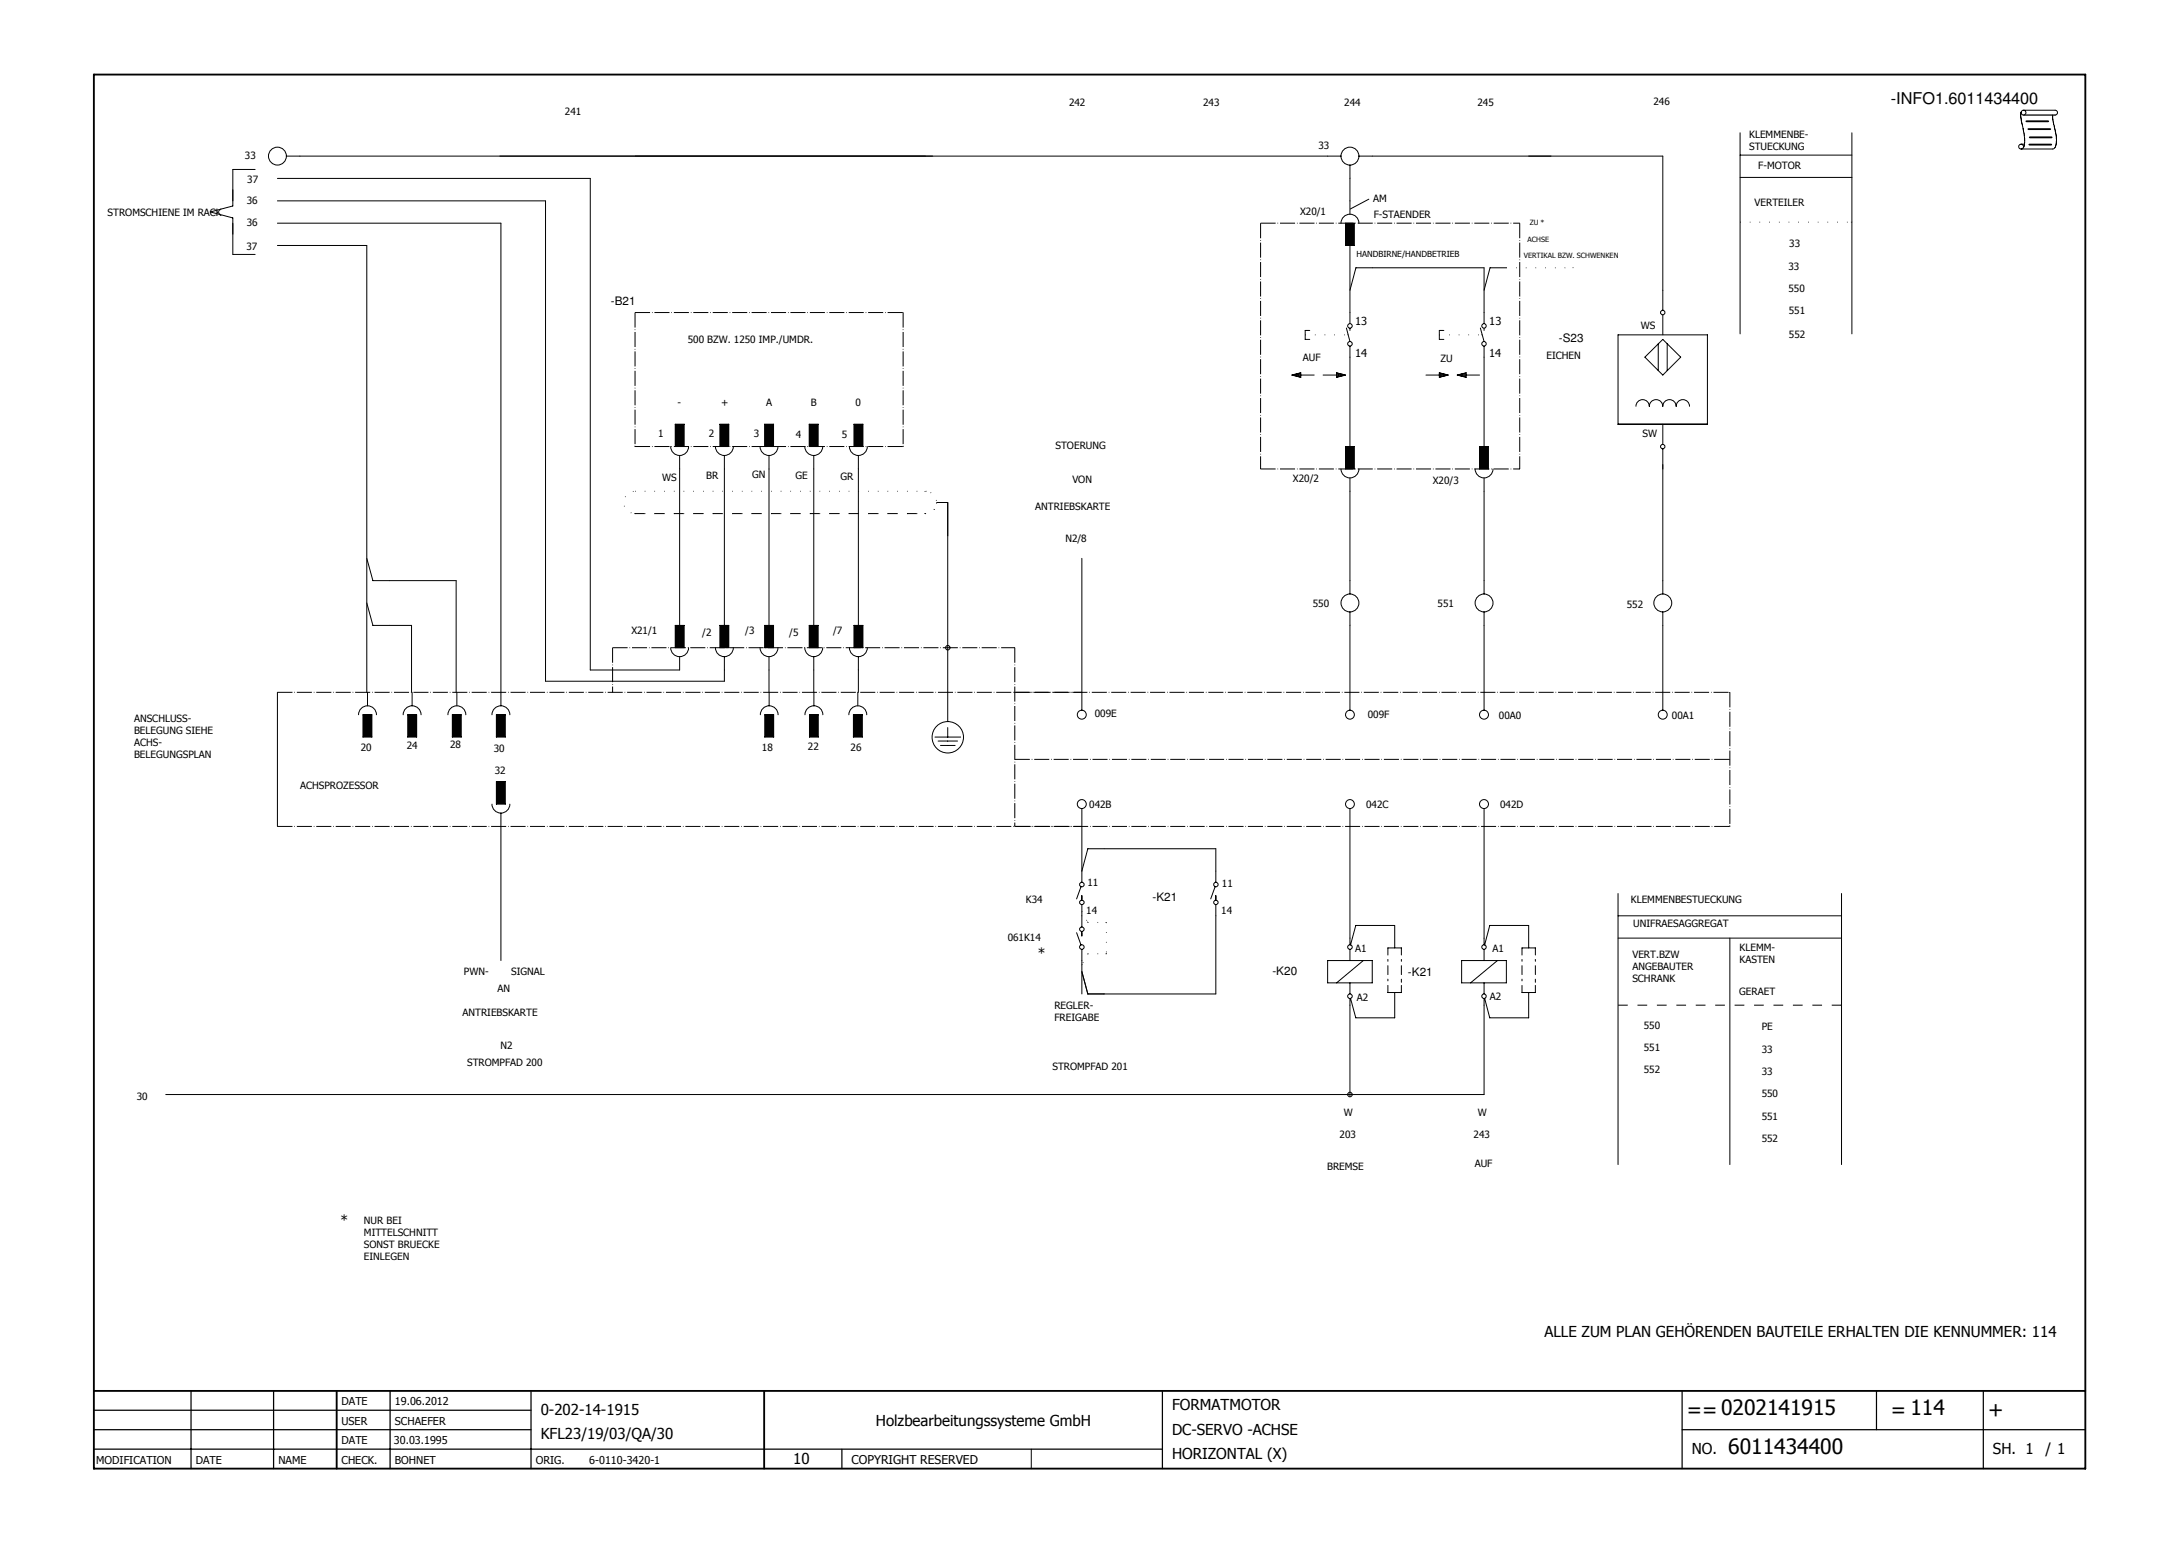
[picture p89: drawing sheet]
<svg xmlns="http://www.w3.org/2000/svg" width="297mm" height="211mm" viewBox="0 0 297 211" stroke-linecap="round" stroke-linejoin="round" font-family="sans-serif">
<defs><g id="words">
<g font-size="2.9">
<text x="230" y="193.2">==0202141915</text>
<text x="257.8" y="193.2">= 114</text>
<text x="271" y="193.2">+</text>
<text x="235.6" y="198.2">6011434400</text>
</g>
<text font-size="2.2" x="257.8" y="14.2">-INFO1.6011434400</text>
<g font-size="2.1">
<text x="210.5" y="182.3">ALLE ZUM PLAN GEHÖRENDEN BAUTEILE ERHALTEN DIE KENNUMMER: 114</text>
<text x="73.7" y="192.9">0-202-14-1915</text>
<text x="73.7" y="196.2">KFL23/19/03/QA/30</text>
<text x="119.4" y="194.4">Holzbearbeitungssysteme GmbH</text>
<text x="159.8" y="192.2">FORMATMOTOR</text>
<text x="159.8" y="195.5">DC-SERVO -ACHSE</text>
<text x="108.1" y="199.5">10</text>
<text x="159.8" y="198.9">HORIZONTAL (X)</text>
<text x="230.6" y="198.2">NO.</text>
<text x="271.7" y="198.2">SH. 1</text>
<text x="278.8" y="198.2">/ 1</text>
</g>
<g font-size="1.9">
<text x="141.5" y="130.6">*</text>
<text x="46.4" y="167">*</text>
</g>
<text font-size="1.7" x="116.1" y="199.5">COPYRIGHT RESERVED</text>
<g font-size="1.6">
<text x="83.3" y="41.5">-B21</text>
<text x="212.5" y="46.7">-S23</text>
<text x="157.1" y="122.8">-K21</text>
<text x="173.4" y="133">-K20</text>
<text x="191.9" y="133.1">-K21</text>
</g>
<g font-size="1.5">
<text x="184.7" y="44.3">13</text>
<text x="203" y="44.3">13</text>
<text x="184.7" y="48.7">14</text>
<text x="203" y="48.7">14</text>
<text x="46.6" y="191.6">DATE</text>
<text x="53.8" y="191.6">19.06.2012</text>
<text x="46.6" y="194.2">USER</text>
<text x="46.6" y="196.9">DATE</text>
<text x="53.7" y="196.9">30.03.1995</text>
<text x="53.8" y="194.2">SCHAEFER</text>
<text x="13.1" y="199.5">MODIFICATION</text>
<text x="26.7" y="199.5">DATE</text>
<text x="38" y="199.5">NAME</text>
<text x="46.6" y="199.5">CHECK.</text>
<text x="53.8" y="199.5">BOHNET</text>
<text x="73" y="199.5">ORIG.</text>
<text x="80.3" y="199.5">6-0110-3420-1</text>
</g>
<g font-size="1.4">
<text x="77" y="15.7">241</text>
<text x="145.7" y="14.5">242</text>
<text x="164" y="14.5">243</text>
<text x="183.2" y="14.5">244</text>
<text x="201.4" y="14.4">245</text>
<text x="225.4" y="14.3">246</text>
<text x="33.4" y="21.6">33</text>
<text x="179.7" y="20.3">33</text>
<text x="238.4" y="18.8">KLEMMENBE-</text>
<text x="238.4" y="20.4">STUECKUNG</text>
<text x="239.7" y="23.1">F-MOTOR</text>
<text x="14.7" y="29.4">STROMSCHIENE IM RACK</text>
<text x="33.6" y="27.8">36</text>
<text x="33.7" y="24.9">37</text>
<text x="177.2" y="29.3">X20/1</text>
<text x="187.2" y="27.5">AM</text>
<text x="187.3" y="29.8">F-STAENDER</text>
<text x="239.2" y="28">VERTEILER</text>
<text x="33.6" y="34.1">37</text>
<text x="33.6" y="30.9">36</text>
<text x="243.9" y="33.6">33</text>
<text x="243.8" y="36.8">33</text>
<text x="243.8" y="39.8">550</text>
<text x="93.8" y="46.8">500 BZW. 1250 IMP./UMDR.</text>
<text x="223.7" y="44.8">WS</text>
<text x="243.8" y="42.9">551</text>
<text x="243.9" y="46">552</text>
<text x="177.6" y="49.2">AUF</text>
<text x="196.4" y="49.4">ZU</text>
<text x="210.8" y="48.9">EICHEN</text>
<text x="89.7" y="59.6">1</text>
<text x="92.3" y="55.3">-</text>
<text x="96.6" y="59.5">2</text>
<text x="98.3" y="55.4">+</text>
<text x="102.8" y="59.6">3</text>
<text x="104.4" y="55.3">A</text>
<text x="108.5" y="59.7">4</text>
<text x="110.5" y="55.3">B</text>
<text x="114.8" y="59.6">5</text>
<text x="116.6" y="55.3">0</text>
<text x="223.9" y="59.6">SW</text>
<text x="90.3" y="65.6">WS</text>
<text x="96.3" y="65.3">BR</text>
<text x="102.5" y="65.2">GN</text>
<text x="108.4" y="65.3">GE</text>
<text x="114.6" y="65.4">GR</text>
<text x="143.9" y="61.1">STOERUNG</text>
<text x="146.2" y="65.8">VON</text>
<text x="176.3" y="65.7">X20/2</text>
<text x="141.1" y="69.5">ANTRIEBSKARTE</text>
<text x="195.3" y="66">X20/3</text>
<text x="145.2" y="73.9">N2/8</text>
<text x="179" y="82.8">550</text>
<text x="196" y="82.8">551</text>
<text x="221.8" y="82.9">552</text>
<text x="86.1" y="86.5">X21/1</text>
<text x="95.7" y="86.7">/2</text>
<text x="101.6" y="86.5">/3</text>
<text x="107.6" y="86.7">/5</text>
<text x="113.6" y="86.5">/7</text>
<text x="18.3" y="98.5">ANSCHLUSS-</text>
<text x="18.3" y="100.1">BELEGUNG SIEHE</text>
<text x="18.3" y="101.7">ACHS-</text>
<text x="61.4" y="102">28</text>
<text x="149.2" y="97.8">009E</text>
<text x="186.5" y="97.8">009F</text>
<text x="204.3" y="98">00A0</text>
<text x="227.9" y="98">00A1</text>
<text x="18.3" y="103.4">BELEGUNGSPLAN</text>
<text x="40.9" y="107.5">ACHSPROZESSOR</text>
<text x="49.2" y="102.4">20</text>
<text x="55.4" y="102.1">24</text>
<text x="67.3" y="102.5">30</text>
<text x="67.5" y="105.5">32</text>
<text x="103.9" y="102.3">18</text>
<text x="110.1" y="102.2">22</text>
<text x="115.9" y="102.4">26</text>
<text x="148.5" y="110.1">042B</text>
<text x="186.2" y="110.2">042C</text>
<text x="204.5" y="110.2">042D</text>
<text x="139.8" y="123.1">K34</text>
<text x="148.1" y="124.5">14</text>
<text x="148.3" y="120.8">11</text>
<text x="166.5" y="124.6">14</text>
<text x="166.6" y="120.8">11</text>
<text x="222.3" y="123.1">KLEMMENBESTUECKUNG</text>
<text x="137.4" y="128.2">061K14</text>
<text x="184.7" y="129.8">A1</text>
<text x="203.5" y="129.8">A1</text>
<text x="222.5" y="130.6">VERT.BZW</text>
<text x="222.6" y="126.4">UNIFRAESAGGREGAT</text>
<text x="237.1" y="129.6">KLEMM-</text>
<text x="237.1" y="131.3">KASTEN</text>
<text x="63.2" y="132.9">PWN-</text>
<text x="67.8" y="135.2">AN</text>
<text x="69.7" y="132.9">SIGNAL</text>
<text x="143.7" y="137.5">REGLER-</text>
<text x="185" y="136.5">A2</text>
<text x="203.1" y="136.3">A2</text>
<text x="222.5" y="132.2">ANGEBAUTER</text>
<text x="222.5" y="133.9">SCHRANK</text>
<text x="237.1" y="135.6">GERAET</text>
<text x="63.1" y="138.6">ANTRIEBSKARTE</text>
<text x="68.2" y="143">N2</text>
<text x="143.7" y="139.1">FREIGABE</text>
<text x="224.1" y="140.2">550</text>
<text x="224.1" y="143.3">551</text>
<text x="240.2" y="140.4">PE</text>
<text x="240.2" y="143.5">33</text>
<text x="18.6" y="149.9">30</text>
<text x="63.7" y="145.3">STROMPFAD 200</text>
<text x="143.5" y="145.8">STROMPFAD 201</text>
<text x="224.1" y="146.3">552</text>
<text x="240.2" y="146.5">33</text>
<text x="240.2" y="149.6">550</text>
<text x="182.6" y="155.1">203</text>
<text x="183.2" y="152.2">W</text>
<text x="200.9" y="155.1">243</text>
<text x="201.5" y="152.2">W</text>
<text x="240.2" y="152.6">551</text>
<text x="240.2" y="155.7">552</text>
<text x="180.9" y="159.4">BREMSE</text>
<text x="201" y="159.1">AUF</text>
<text x="49.6" y="166.8">NUR BEI</text>
<text x="49.6" y="168.4">MITTELSCHNITT</text>
<text x="49.6" y="170.1">SONST BRUECKE</text>
<text x="49.6" y="171.7">EINLEGEN</text>
</g>
<text font-size="1.1" x="184.9" y="35">HANDBIRNE/HANDBETRIEB</text>
<g font-size="1">
<text x="207.7" y="35.2">VERTIKAL BZW. SCHWENKEN</text>
<text x="208.2" y="33">ACHSE</text>
<text x="208.5" y="30.7">ZU *</text>
</g>
</g></defs>
<path d="M203 10l-190.4 190.4M12.7 112.2l125.9 88.2" fill="none" stroke="#fff" stroke-width=".14"/>
<path d="M12.8 10.2h271.5v190h-271.5zM12.8 189.6h271.5M45.9 189.6v10.6M104.2 189.6v10.6" fill="none" stroke="#010101" stroke-width=".25"/>
<g fill="none" stroke="#010101" stroke-width=".17">
<path d="M12.8 194.9h59.6M12.8 192.2h59.6M12.8 197.5h145.7M26 189.6v10.6M37.3 189.6v10.6M53.2 189.6v10.6M72.4 189.6v10.6M114.8 197.5v2.7M158.5 189.6v10.6M229.3 194.9h55M229.3 189.6v10.6M255.8 189.6v5.3"/>
<path d="M270.4 189.6v10.6"/>
</g>
<path d="M67.7 106.6h1.2v3h-1.2zM140.6 197.5v2.7" fill="none" stroke="#010101" stroke-width=".14"/>
<path d="M67.7 106.6h1.2v3h-1.2z" fill="#010101"/>
<path d="M50 76.1l.8 3.1h2.3M50 82.2l.8 3.1h2.3M67.1 109.6a1.22 1.22 0 0 0 1.2 1.2 1.22 1.22 0 0 0 1.2-1.2M68.3 110.8v1.9" fill="none" stroke="#010101" stroke-width=".14"/>
<path d="M171.8 30.4v33.5" fill="none" stroke="#010101" stroke-width=".14" stroke-dasharray="2.1 .3 .1 .3" stroke-linecap="butt"/>
<path d="M171.8 63.8h.1l-.1 .2z" fill="#010101"/>
<path d="M22.6 149.2h179.7" fill="none" stroke="#010101" stroke-width=".14"/>
<path d="M171.8 30.4h35.4" fill="none" stroke="#010101" stroke-width=".14" stroke-dasharray="2.1 .3 .1 .3" stroke-linecap="butt"/>
<path d="M207.1 30.4h.1l-.1 .1z" fill="#010101"/>
<g fill="none" stroke="#010101" stroke-width=".14">
<path d="M34.8 23.1h-3.1v5l-3 .8 3 .8v5h3.1M98.1 57.8h1.2v3.1h-1.2zM176.1 51.1l1.2-.3v.6zM176.3 51.1v.1M176.4 51v.2M176.6 51v.2M176.7 51v.3M176.9 50.9v.4M177 50.9v.5M177.2 50.9v.5M177.3 51.1h1.8M180.4 51.1h1.8"/>
<path d="M182.2 50.8l1.2 .3-1.2 .3zM182.4 50.9v.5M182.5 50.9v.5M182.6 50.9v.4M182.8 51v.3M183 51v.2M183.1 51v.2M183.3 51.1v.1M194.4 51.1h1.8M196.2 50.8l1.2 .3-1.2 .3zM196.4 50.9v.5M196.5 50.9v.5"/>
<path d="M196.7 50.9v.4M196.8 51v.3M197 51v.2M197.1 51v.2M197.3 51.1v.1M198.6 51.1l1.3-.3v.6zM198.8 51.1v.1M199 51v.2M199.1 51v.2M199.2 51v.3M199.4 50.9v.4M199.6 50.9v.5"/>
<path d="M199.7 50.9v.5M199.9 51.1h1.8M146.8 127.1l.6 1.7M147.5 124.8v1.6M147.5 127v.6M147.5 129.4v1.5M181 130.9h6.1v3.1h-6.1zM184 127.9v.9M184 129.4v1.5M184 134v1.5M184 136.1v.9M184.1 128.8l.7-2.6h5.3v3"/>
<path d="M185.8 130.9l-3.6 3.1M189.2 130.2v-1h1.8v1M189.2 134.3v1h1.8v-1M189.2 130.8v.2M189.2 131.6v1.3M189.2 133.5v.2M190.1 135.3v3.4h-5.3l-.7-2.6M191 130.8v.2M191 131.6v1.3M191 133.5v.4M199.2 130.9h6.1v3.1h-6.1zM202.3 127.9v.9"/>
<path d="M202.3 129.4v1.5M202.3 134v1.5M202.3 136.1v.9M202.4 128.8l.7-2.6h5.3v3M204.1 130.9l-3.6 3.1M207.5 134.3v1h1.8v-1M207.5 130.2v-1h1.8v1M207.5 130.8v.2M207.5 131.6v1.3M207.5 133.5v.2M208.4 135.3v3.4h-5.3l-.7-2.6M209.3 130.8v.2"/>
<path d="M209.3 131.6v1.3M209.3 133.5v.4"/>
<circle cx="147.5" cy="129.1" r=".31"/>
<circle cx="147.5" cy="126.7" r=".31"/>
<circle cx="184" cy="129.1" r=".31"/>
<circle cx="184" cy="135.8" r=".31"/>
<circle cx="202.3" cy="129.1" r=".3"/>
<circle cx="202.3" cy="135.8" r=".3"/>
</g>
<path d="M98.1 57.8h1.2v3.1h-1.2z" fill="#010101"/>
<path d="M37.8 24.3h42.7M92 57.8h1.3v3.1h-1.3zM92.6 62.1v1.8M97.5 60.9a1.22 1.22 0 0 0 1.2 1.2 1.22 1.22 0 0 0 1.3-1.2M98.7 62.1v1.8" fill="none" stroke="#010101" stroke-width=".14"/>
<path d="M92 57.8h1.3v3.1h-1.3z" fill="#010101"/>
<path d="M37.8 27.4h36.6M184 24.3v3.1M104.2 57.8h1.2v3.1h-1.2zM91.4 60.9a1.22 1.22 0 0 0 1.2 1.2 1.22 1.22 0 0 0 1.3-1.2" fill="none" stroke="#010101" stroke-width=".14"/>
<path d="M104.2 57.8h1.2v3.1h-1.2z" fill="#010101"/>
<path d="M37.8 30.4h30.5M184 33.5v9.1M110.3 57.8h1.2v3.1h-1.2zM184 48.7v12.2M103.6 60.9a1.22 1.22 0 0 0 1.2 1.2 1.22 1.22 0 0 0 1.2-1.2M104.8 62.1v1.8" fill="none" stroke="#010101" stroke-width=".14"/>
<path d="M110.3 57.8h1.2v3.1h-1.2z" fill="#010101"/>
<path d="M37.8 33.5h12.2M116.4 57.8h1.2v3.1h-1.2zM109.7 60.9a1.22 1.22 0 0 0 1.2 1.2 1.22 1.22 0 0 0 1.3-1.2M110.9 62.1v1.8M115.8 60.9a1.22 1.22 0 0 0 1.2 1.2 1.22 1.22 0 0 0 1.2-1.2M117 62.1v1.8M184 67v12.2" fill="none" stroke="#010101" stroke-width=".14"/>
<path d="M116.4 57.8h1.2v3.1h-1.2z" fill="#010101"/>
<path d="M37.8 94.4v18.3M92 85.3h1.3v3h-1.3zM92.6 89.5v1.8M184 85.3v9.1" fill="none" stroke="#010101" stroke-width=".14"/>
<path d="M92 85.3h1.3v3h-1.3z" fill="#010101"/>
<path d="M91.4 88.3a1.22 1.22 0 0 0 1.2 1.2 1.22 1.22 0 0 0 1.3-1.2M98.1 85.3h1.2v3h-1.2zM184 112.7v15.2" fill="none" stroke="#010101" stroke-width=".14"/>
<path d="M98.1 85.3h1.2v3h-1.2z" fill="#010101"/>
<path d="M97.5 88.3a1.22 1.22 0 0 0 1.2 1.2 1.22 1.22 0 0 0 1.3-1.2M98.7 89.5v1.8" fill="none" stroke="#010101" stroke-width=".14"/>
<path d="M37.8 94.4h109.7" fill="none" stroke="#010101" stroke-width=".14" stroke-dasharray="2.1 .3 .1 .3" stroke-linecap="butt"/>
<path d="M147.3 94.3l.2 .1h-.2z" fill="#010101"/>
<path d="M110.3 85.3h1.2v3h-1.2z" fill="none" stroke="#010101" stroke-width=".14"/>
<path d="M110.3 85.3h1.2v3h-1.2z" fill="#010101"/>
<path d="M109.7 88.3a1.22 1.22 0 0 0 1.2 1.2 1.22 1.22 0 0 0 1.3-1.2M110.9 89.5v1.8M184 137v12.4" fill="none" stroke="#010101" stroke-width=".14"/>
<path d="M37.8 112.7h109.7" fill="none" stroke="#010101" stroke-width=".14" stroke-dasharray="2.1 .3 .1 .3" stroke-linecap="butt"/>
<path d="M147.3 112.6l.2 .1h-.2z" fill="#010101"/>
<path d="M104.2 85.3h1.2v3h-1.2zM104.8 89.5v1.8" fill="none" stroke="#010101" stroke-width=".14"/>
<path d="M104.2 85.3h1.2v3h-1.2z" fill="#010101"/>
<path d="M40.9 21.3h86.2M103.6 88.3a1.22 1.22 0 0 0 1.2 1.2 1.22 1.22 0 0 0 1.2-1.2M115.8 88.3a1.22 1.22 0 0 0 1.2 1.2 1.22 1.22 0 0 0 1.2-1.2M116.4 85.3h1.2v3h-1.2zM117 89.5v1.8" fill="none" stroke="#010101" stroke-width=".14"/>
<path d="M116.4 85.3h1.2v3h-1.2z" fill="#010101"/>
<g fill="none" stroke="#010101" stroke-width=".14">
<path d="M104.2 97.4h1.3v3.1h-1.3z"/>
<circle cx="129.2" cy="88.3" r=".31"/>
</g>
<path d="M104.2 97.4h1.3v3.1h-1.3z" fill="#010101"/>
<path d="M103.6 97.4a1.21 1.21 0 0 1 1.3-1.2 1.21 1.21 0 0 1 1.2 1.2M104.8 94.4v1.8M110.3 97.4h1.3v3.1h-1.3z" fill="none" stroke="#010101" stroke-width=".14"/>
<path d="M110.3 97.4h1.3v3.1h-1.3z" fill="#010101"/>
<path d="M109.7 97.4a1.22 1.22 0 0 1 1.2-1.2 1.22 1.22 0 0 1 1.3 1.2M111 94.4v1.8M115.7 97.4a1.22 1.22 0 0 1 1.2-1.2 1.22 1.22 0 0 1 1.3 1.2M116.3 97.4h1.3v3.1h-1.3z" fill="none" stroke="#010101" stroke-width=".14"/>
<path d="M116.3 97.4h1.3v3.1h-1.3z" fill="#010101"/>
<g fill="none" stroke="#010101" stroke-width=".14">
<path d="M50 33.5v60.9M68.1 21.3h58.1M68.3 30.4v64M74.4 27.4v65.5M80.5 24.3v67M186.6 27.1l-2.5 1.4M187.1 21.3h24.3M187.1 36.5h15.2v6.1M226.7 39.6v2.7M202.3 48.7v12.2M220.6 45.6h12.2v12.2h-12.2zM223 55.4a.91 .91 0 0 1 .9-.9 .91 .91 0 0 1 .9 .9 .92 .92 0 0 1 1-.9 .92 .92 0 0 1 .9 .9 .91 .91 0 0 1 .9-.9 .91 .91 0 0 1 .9 .9 .91 .91 0 0 1 .9-.9 .91 .91 0 0 1 .9 .9"/>
<path d="M224.2 48.7l2.5-2.4 2.4 2.4-2.4 2.4zM226.1 46.9v3.6M227.3 46.9v3.6M53.1 79.2h9.1v15.2M202.3 67v12.2M226.7 61.2v2.7M53.1 85.3h3v9.1M116.9 94.4v1.8M129.2 94.4v4M129.2 99.2v1.3M202.3 85.3v9.1M68.3 112.7v18.2"/>
<path d="M127.5 100.5h3.5M127.9 101h2.6M128.2 101.6h2M202.3 112.7v15.2M202.3 137v12.2"/>
<circle cx="226.7" cy="42.6" r=".3"/>
<circle cx="226.7" cy="60.9" r=".3"/>
<circle cx="129.2" cy="100.5" r="2.14"/>
</g>
<path d="M83.5 88.3h54.8" fill="none" stroke="#010101" stroke-width=".14" stroke-dasharray="2.1 .3 .1 .3" stroke-linecap="butt"/>
<path d="M138.2 88.3h.2h-.2z" fill="#010101"/>
<path d="M205.3 36.5h9.2" fill="none" stroke="#010101" stroke-width=".14" stroke-dasharray=".1 1.2 .1 1.2" stroke-linecap="butt"/>
<path d="M214.4 36.5h.1h-.1z" fill="#010101"/>
<path d="M83.5 88.3v6.1" fill="none" stroke="#010101" stroke-width=".14" stroke-dasharray="2.1 .3 .1 .3" stroke-linecap="butt"/>
<path d="M83.5 94.3v.1z" fill="#010101"/>
<path d="M171.8 63.9h35.4" fill="none" stroke="#010101" stroke-width=".14" stroke-dasharray="2.1 .3 .1 .3" stroke-linecap="butt"/>
<path d="M207.1 63.9h.1l-.1 .1z" fill="#010101"/>
<path d="M207.2 30.4v33.5" fill="none" stroke="#010101" stroke-width=".14" stroke-dasharray="2.1 .3 .1 .3" stroke-linecap="butt"/>
<path d="M207.1 63.8h.1v.2z" fill="#010101"/>
<path d="M86.6 42.6h36.5" fill="none" stroke="#010101" stroke-width=".14" stroke-dasharray="2.1 .3 .1 .3" stroke-linecap="butt"/>
<path d="M123 42.6h.2h-.2z" fill="#010101"/>
<path d="M86.6 42.6v18.3" fill="none" stroke="#010101" stroke-width=".14" stroke-dasharray="2.1 .3 .1 .3" stroke-linecap="butt"/>
<path d="M86.5 60.8h.1v.1z" fill="#010101"/>
<path d="M86.6 60.9h36.5" fill="none" stroke="#010101" stroke-width=".14" stroke-dasharray="2.1 .3 .1 .3" stroke-linecap="butt"/>
<path d="M123 60.8l.1 .1h-.1z" fill="#010101"/>
<path d="M208.4 21.3h18.3" fill="none" stroke="#010101" stroke-width=".14"/>
<path d="M86.6 67h39.6" fill="none" stroke="#010101" stroke-width=".14" stroke-dasharray=".1 1.2 .1 1.2" stroke-linecap="butt"/>
<path d="M126 66.9l.2 .1h-.2z" fill="#010101"/>
<path d="M86.4 67a1.52 1.52 0 0 0-1.4 1.6 1.52 1.52 0 0 0 1.6 1.4M86.4 70h.2" fill="none" stroke="#010101" stroke-width=".14" stroke-dasharray=".1 1.2 .1 1.2" stroke-linecap="butt"/>
<path d="M86.6 70h39.6" fill="none" stroke="#010101" stroke-width=".14" stroke-dasharray="1.3 1.3" stroke-linecap="butt"/>
<path d="M126 70h.2h-.2z" fill="#010101"/>
<path d="M86.6 70h39.6" fill="none" stroke="#010101" stroke-width=".14" stroke-dasharray=".1 1.2 .1 1.2" stroke-linecap="butt"/>
<path d="M126 70h.2h-.2z" fill="#010101"/>
<path d="M86.6 21.3h94.4M220.6 121.8v37M220.6 124.8h30.4M220.6 127.9h30.4" fill="none" stroke="#010101" stroke-width=".14"/>
<path d="M220.6 137h30.4" fill="none" stroke="#010101" stroke-width=".14" stroke-dasharray="1.3 1.3" stroke-linecap="butt"/>
<path d="M250.9 137h.2l-.2 .1z" fill="#010101"/>
<g fill="none" stroke="#010101" stroke-width=".14">
<path d="M275.5 15.3a6.9 6.9 0 0 0 .3 2.4v.2a3.6 3.6 0 0 1 0 2.2M275.5 19.7h.5M275.8 15h4.3a.33 .33 0 0 1 .4 .4 .33 .33 0 0 1-.4 .3M279.8 15.7l.2 1.2a5.3 5.3 0 0 1 .1 3.2l-.3 .2h-4.3M226.7 21.3v18.3M226.7 42.9v2.7M226.7 57.8v2.7M92.6 63.9v21.4M98.7 63.9v21.4M226.7 63.3v15.9M80.5 91.3h12.1M98.7 91.3v1.6h-24.3"/>
<path d="M226.7 85.3v9.1"/>
<circle cx="275.5" cy="20" r=".33"/>
<circle cx="275.8" cy="15.4" r=".33"/>
</g>
<path d="M275.9 15.7h4.3" fill="none" stroke="#010101" stroke-width=".17"/>
<path d="M276.2 16.5h3M276.5 17.6h3M276.6 19.7h3M276.7 18.7h3" fill="none" stroke="#010101" stroke-width=".25"/>
<path d="M235.8 94.4v18.3" fill="none" stroke="#010101" stroke-width=".14" stroke-dasharray="2.1 .3 .1 .3" stroke-linecap="butt"/>
<path d="M235.8 112.5h.1l-.1 .2z" fill="#010101"/>
<path d="M237.2 18.1v27.4M237.2 21.1h15.2M237.2 24.2h15.2M104.8 63.9v21.4M104.8 91.3v3.1M235.8 127.9v30.9" fill="none" stroke="#010101" stroke-width=".14"/>
<path d="M237.2 30.3h15.2" fill="none" stroke="#010101" stroke-width=".14" stroke-dasharray=".1 1.2 .1 1.2" stroke-linecap="butt"/>
<path d="M252.3 30.2l.2 .1h-.2z" fill="#010101"/>
<path d="M110.9 63.9v21.4M117 63.9v21.4M110.9 91.3v3.1M117 91.3v3.1" fill="none" stroke="#010101" stroke-width=".14"/>
<path d="M123.1 42.6v18.3" fill="none" stroke="#010101" stroke-width=".14" stroke-dasharray="2.1 .3 .1 .3" stroke-linecap="butt"/>
<path d="M123.1 60.8h.1l-.1 .1z" fill="#010101"/>
<path d="M126.2 70a1.52 1.52 0 0 0 1.5-1.5 1.52 1.52 0 0 0-1.5-1.5M126.2 70a1.53 1.53 0 0 0 1.5-1.5M126.3 67h-.1M127.7 68.6v-.1" fill="none" stroke="#010101" stroke-width=".14" stroke-dasharray=".1 1.2 .1 1.2" stroke-linecap="butt"/>
<path d="M127.7 68.5h1.5v25.9M251 121.8v37" fill="none" stroke="#010101" stroke-width=".14"/>
<path d="M138.2 94.4h97.6" fill="none" stroke="#010101" stroke-width=".14" stroke-dasharray="2.1 .3 .1 .3" stroke-linecap="butt"/>
<path d="M235.7 94.3l.1 .1h-.1z" fill="#010101"/>
<g fill="none" stroke="#010101" stroke-width=".14">
<path d="M252.4 18.1v27.4M147.5 94.4v2.4"/>
<circle cx="147.5" cy="97.4" r=".61"/>
</g>
<path d="M138.3 88.3v24.4" fill="none" stroke="#010101" stroke-width=".14" stroke-dasharray="2.1 .3 .1 .3" stroke-linecap="butt"/>
<path d="M138.3 112.5h.1l-.1 .2z" fill="#010101"/>
<g fill="none" stroke="#010101" stroke-width=".14">
<path d="M184 94.4v2.4"/>
<circle cx="184" cy="97.4" r=".6"/>
</g>
<path d="M138.3 103.5h97.5" fill="none" stroke="#010101" stroke-width=".14" stroke-dasharray="2.1 .3 .1 .3" stroke-linecap="butt"/>
<path d="M235.7 103.5h.2l-.2 .1z" fill="#010101"/>
<g fill="none" stroke="#010101" stroke-width=".14">
<path d="M202.3 94.4v2.4"/>
<circle cx="202.3" cy="97.4" r=".61"/>
</g>
<path d="M138.3 112.7h97.5" fill="none" stroke="#010101" stroke-width=".14" stroke-dasharray="2.1 .3 .1 .3" stroke-linecap="butt"/>
<path d="M235.7 112.6l.2 .1h-.2z" fill="#010101"/>
<g fill="none" stroke="#010101" stroke-width=".14">
<path d="M178.5 45h-.6v1.3h.6M183.5 44.7l.5 1.9M184 42.6v1.5M184 47.2v1.5M184 79.2v1.8M202.3 79.2v1.8M226.7 79.2v1.8M184 83.4v1.9M202.3 83.4v1.9M226.7 83.4v1.9M226.7 94.4v2.4M184 110.2v2.5"/>
<circle cx="184" cy="46.9" r=".31"/>
<circle cx="184" cy="82.2" r="1.22"/>
<circle cx="202.3" cy="82.2" r="1.22"/>
<circle cx="226.7" cy="97.4" r=".61"/>
<circle cx="226.7" cy="82.2" r="1.22"/>
<circle cx="184" cy="109.6" r=".6"/>
</g>
<path d="M177.9 45.6h5.9" fill="none" stroke="#010101" stroke-width=".14" stroke-dasharray=".1 1.2 .1 1.2" stroke-linecap="butt"/>
<path d="M183.7 45.6h.1l-.1 .1z" fill="#010101"/>
<g fill="none" stroke="#010101" stroke-width=".14">
<path d="M184 44.7v.3M196.2 45v1.3h.6M202.3 42.6v1.5M202.3 44.7v.3"/>
<circle cx="184" cy="44.4" r=".31"/>
<circle cx="202.3" cy="44.4" r=".3"/>
</g>
<path d="M196.2 45.6h5.9" fill="none" stroke="#010101" stroke-width=".14" stroke-dasharray=".1 1.2 .1 1.2" stroke-linecap="butt"/>
<path d="M201.9 45.6h.2l-.2 .1z" fill="#010101"/>
<g fill="none" stroke="#010101" stroke-width=".14">
<path d="M183.4 30.4h1.2v3.1h-1.2zM184 27.4v1.8M187.1 36.5h-2.3l-.8 3.1M205.3 36.5h-2.2l-.8 3.1M196.2 45h.6M201.8 44.7l.5 1.9M202.3 47.2v1.5"/>
<circle cx="202.3" cy="46.9" r=".3"/>
</g>
<path d="M183.4 30.4h1.2v3.1h-1.2z" fill="#010101"/>
<path d="M182.8 30.4a1.22 1.22 0 0 1 1.2-1.2 1.22 1.22 0 0 1 1.2 1.2M147.5 76.1v18.3M182.8 63.9a1.22 1.22 0 0 0 1.2 1.2 1.22 1.22 0 0 0 1.2-1.2M183.4 60.9h1.2v3h-1.2z" fill="none" stroke="#010101" stroke-width=".14"/>
<path d="M183.4 60.9h1.2v3h-1.2z" fill="#010101"/>
<path d="M184 65.1v1.9M201.1 63.9a1.22 1.22 0 0 0 1.2 1.2 1.22 1.22 0 0 0 1.2-1.2M201.7 60.9h1.2v3h-1.2zM147.5 112.7v6M147.5 130.9v4.6" fill="none" stroke="#010101" stroke-width=".14"/>
<path d="M201.7 60.9h1.2v3h-1.2z" fill="#010101"/>
<g fill="none" stroke="#010101" stroke-width=".14">
<path d="M181 21.3h1.8M184 22.5v1.8M185.2 21.3h1.9M202.3 65.1v1.9M147.5 110.2v2.5"/>
<circle cx="184" cy="21.3" r="1.22"/>
<circle cx="147.5" cy="109.6" r=".61"/>
</g>
<path d="M147.5 124.2l.8 1.5" fill="none" stroke="#010101" stroke-width=".14" stroke-dasharray=".1 1.2 .1 1.2" stroke-linecap="butt"/>
<path d="M148.2 125.7l.1-.1v.2z" fill="#010101"/>
<g fill="none" stroke="#010101" stroke-width=".14">
<path d="M39 21.3h1.9M61.7 97.4h1.2v3.1h-1.2zM62.3 94.4v1.8"/>
<circle cx="37.8" cy="21.3" r="1.22"/>
</g>
<path d="M61.7 97.4h1.2v3.1h-1.2z" fill="#010101"/>
<path d="M61.1 97.4a1.22 1.22 0 0 1 1.2-1.2 1.22 1.22 0 0 1 1.2 1.2" fill="none" stroke="#010101" stroke-width=".14"/>
<path d="M148.3 125.7h2.5" fill="none" stroke="#010101" stroke-width=".14" stroke-dasharray=".1 1.2 .1 1.2" stroke-linecap="butt"/>
<path d="M150.7 125.7h.2l-.2 .1z" fill="#010101"/>
<path d="M148.3 130l-.8 1.5" fill="none" stroke="#010101" stroke-width=".14" stroke-dasharray=".1 1.2 .1 1.2" stroke-linecap="butt"/>
<path d="M147.5 131.4h.1l-.1 .2z" fill="#010101"/>
<path d="M55 97.4a1.22 1.22 0 0 1 1.2-1.2 1.22 1.22 0 0 1 1.2 1.2M55.6 97.4h1.2v3.1h-1.2zM56.2 94.4v1.8" fill="none" stroke="#010101" stroke-width=".14"/>
<path d="M55.6 97.4h1.2v3.1h-1.2z" fill="#010101"/>
<path d="M148.3 130h2.5" fill="none" stroke="#010101" stroke-width=".14" stroke-dasharray=".1 1.2 .1 1.2" stroke-linecap="butt"/>
<path d="M150.7 130l.2 .1h-.2z" fill="#010101"/>
<path d="M49.5 97.4h1.2v3.1h-1.2z" fill="none" stroke="#010101" stroke-width=".14"/>
<path d="M49.5 97.4h1.2v3.1h-1.2z" fill="#010101"/>
<g fill="none" stroke="#010101" stroke-width=".14">
<path d="M48.9 97.4a1.22 1.22 0 0 1 1.2-1.2 1.22 1.22 0 0 1 1.2 1.2M50.1 94.4v1.8M147.5 118.7v1.6M150.5 115.7h15.2M165.7 118.7v1.6M202.3 110.2v2.5M147.4 120.9l-.6 1.6M147.5 122.1v.6M147.5 123.3v1.5M150.5 135.5h15.2M165.6 120.9l-.6 1.6M165.7 122.1v.6"/>
<path d="M165.7 123.3v1.5"/>
<circle cx="202.3" cy="109.6" r=".61"/>
<circle cx="147.5" cy="120.6" r=".31"/>
<circle cx="147.5" cy="123" r=".31"/>
<circle cx="165.7" cy="120.6" r=".31"/>
<circle cx="165.7" cy="123" r=".3"/>
<circle cx="184" cy="149.2" r=".31"/>
</g>
<path d="M150.8 125.7v4.3" fill="none" stroke="#010101" stroke-width=".14" stroke-dasharray=".1 1.2 .1 1.2" stroke-linecap="butt"/>
<path d="M150.8 129.9h.1l-.1 .2z" fill="#010101"/>
<path d="M67.7 97.4h1.2v3.1h-1.2zM150.5 115.7h-2.2l-.8 3M165.7 115.7v3M147.5 132.5l.8 3h2.2M165.7 124.8v10.7" fill="none" stroke="#010101" stroke-width=".14"/>
<path d="M67.7 97.4h1.2v3.1h-1.2z" fill="#010101"/>
<path d="M67.1 97.4a1.22 1.22 0 0 1 1.2-1.2 1.22 1.22 0 0 1 1.2 1.2M68.3 94.4v1.8" fill="none" stroke="#010101" stroke-width=".14"/>
<use href="#words"/>
</svg>
